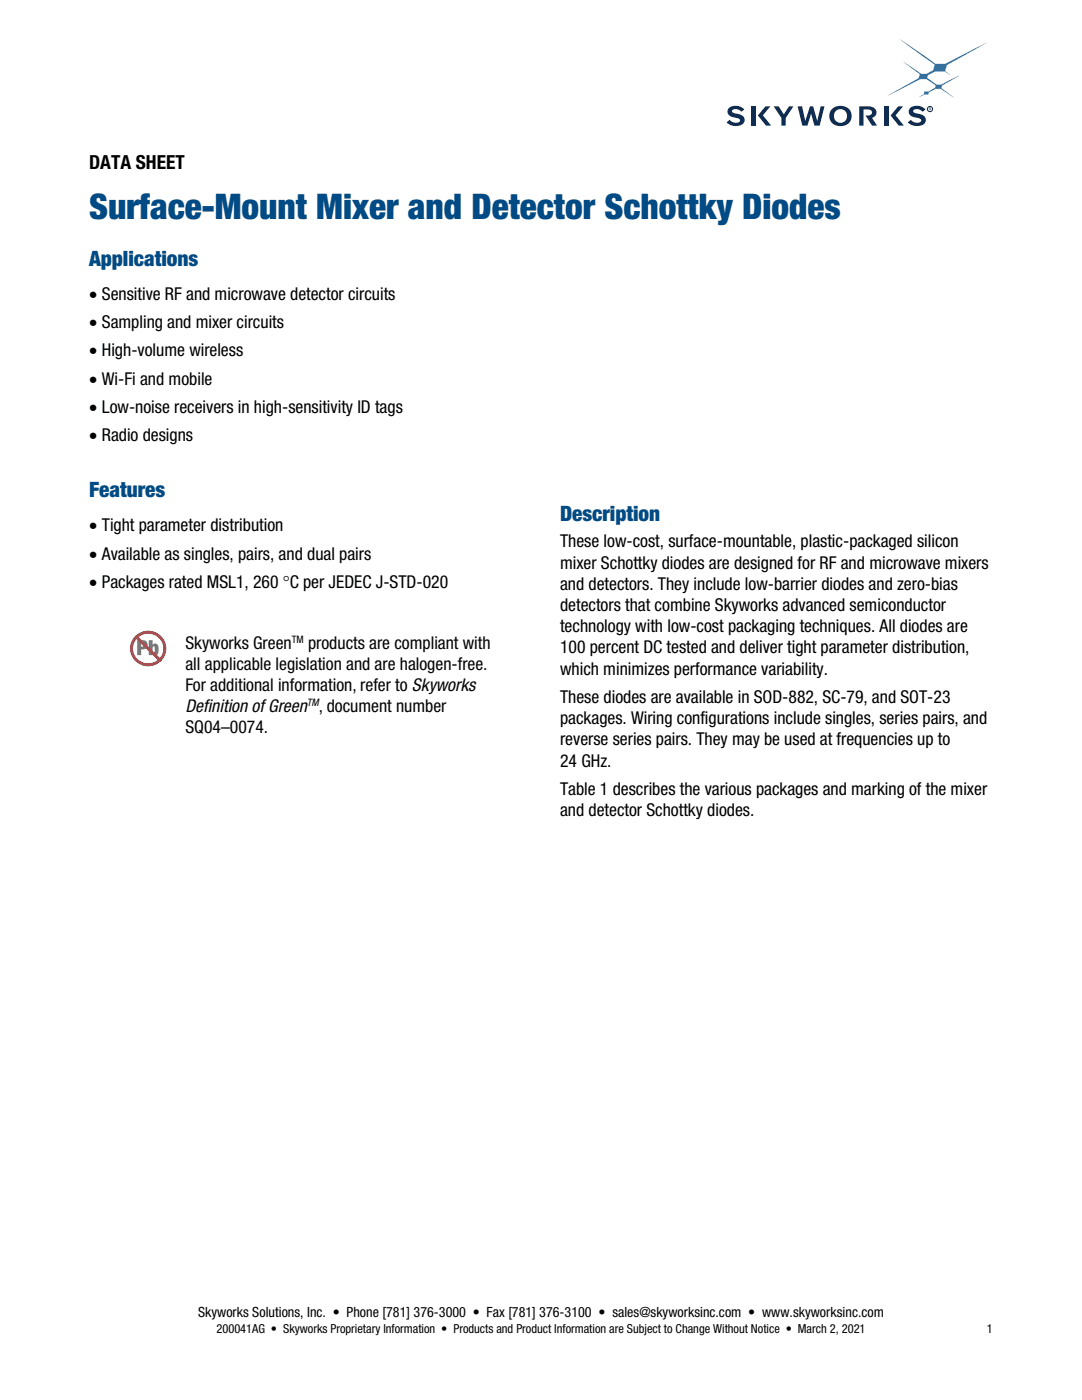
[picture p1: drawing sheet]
<svg xmlns="http://www.w3.org/2000/svg" width="216mm" height="279mm" viewBox="0 0 216 279" stroke-linecap="round" stroke-linejoin="round" font-family="sans-serif">
<defs><g id="words">
<text font-size="7" fill="#004b85" x="17.8" y="43.6">Surface-Mount Mixer and Detector Schottky Diodes</text>
<g font-size="4.2" fill="#004b85">
<text x="17.8" y="53.1">Applications</text>
<text x="17.8" y="99.3">Features</text>
<text x="111.8" y="103.9">Description</text>
</g>
<text font-size="3.9" x="17.8" y="33.7">DATA SHEET</text>
<g font-size="3.5">
<text x="17.8" y="59.8">• Sensitive RF and microwave detector circuits</text>
<text x="17.8" y="65.5">• Sampling and mixer circuits</text>
<text x="17.8" y="71.1">• High-volume wireless</text>
<text x="17.8" y="76.8">• Wi-Fi and mobile</text>
<text x="17.8" y="82.4">• Low-noise receivers in high-sensitivity ID tags</text>
<text x="17.8" y="88.1">• Radio designs</text>
<text x="17.8" y="106">• Tight parameter distribution</text>
<text x="17.8" y="111.7">• Available as singles, pairs, and dual pairs</text>
<text x="111.8" y="109.2">These low-cost, surface-mountable, plastic-packaged silicon</text>
<text x="111.8" y="113.5">mixer Schottky diodes are designed for RF and microwave mixers</text>
<text x="17.8" y="117.3">• Packages rated MSL1, 260 °C per JEDEC J-STD-020</text>
<text x="111.8" y="117.7">and detectors. They include low-barrier diodes and zero-bias</text>
<text x="111.8" y="121.9">detectors that combine Skyworks advanced semiconductor</text>
<text x="111.8" y="126.2">technology with low-cost packaging techniques. All diodes are</text>
<text x="111.8" y="130.4">100 percent DC tested and deliver tight parameter distribution,</text>
<text x="111.8" y="134.6">which minimizes performance variability.</text>
<text x="111.8" y="140.3">These diodes are available in SOD-882, SC-79, and SOT-23</text>
<text x="111.8" y="144.5">packages. Wiring configurations include singles, series pairs, and</text>
<text x="111.8" y="148.8">reverse series pairs. They may be used at frequencies up to</text>
<text x="111.8" y="153">24 GHz.</text>
<text x="111.8" y="158.6">Table 1 describes the various packages and marking of the mixer</text>
<text x="111.8" y="162.9">and detector Schottky diodes.</text>
</g>
<g font-size="3.5" fill="#040503">
<text x="37" y="129.5">Skyworks Green</text>
<text x="61.5" y="129.5">products are compliant with</text>
<text x="37" y="133.7">all applicable legislation and are halogen-free.</text>
<text x="37" y="137.9">For additional information, refer to Skyworks</text>
<text x="37" y="142.1">Def</text>
<text x="40.5" y="142.1">inition of Green , document number</text>
<text x="37" y="146.4">SQ04–0074.</text>
</g>
<text font-size="2.8" x="39.5" y="262.8">Skyworks Solutions, Inc. • Phone [781] 376-3000 • Fax [781] 376-3100 • sales@skyworksinc.com • www.skyworksinc.com</text>
<g font-size="2.5">
<text x="43.2" y="266.1">200041AG • Skyworks Proprietary Information • Products and Product Information are Subject to Change Without Notice • March 2, 2021</text>
<text x="196.9" y="266.1">1</text>
</g>
<g font-size="2.1" fill="#040503">
<text x="58.2" y="128.3">TM</text>
<text x="61.2" y="141">TM</text>
</g>
</g></defs>
<g fill="#0e2b51">
<path d="M159.2 21.2h.8l.7 3 .9-3h.6l.9 3 .7-3h.7l-1 3.9h-1l-.7-2.4-.7 2.4h-1z"/>
<path d="M171.4 21.2h1.9a1.25 1.25 0 0 1 1.4 .6 1.25 1.25 0 0 1-.2 1.5l-.5 .2 1 1.6h-1l-1.3-2.1h.1a.77 .77 0 0 0 .9 0 .77 .77 0 0 0 .3-.8 1.46 1.46 0 0 0-1.7-.4v3.3h-.9z"/>
<path d="M145.5 21.5a2.29 2.29 0 0 1 3 .4l-.6 .4a1.15 1.15 0 0 0-1.8-.1 1.37 1.37 0 0 0 1.2 .5 1.19 1.19 0 0 1 1.3 1.2 1.19 1.19 0 0 1-1.2 1.2 2.41 2.41 0 0 1-2.4-.7l.6-.5a1.44 1.44 0 0 0 2 .3l.1-.2a1.57 1.57 0 0 0-1.5-.6 1.09 1.09 0 0 1-1-.7 1.09 1.09 0 0 1 .3-1.2z"/>
<path d="M181.6 21.5a2.29 2.29 0 0 1 3.1 .4l-.6 .4a1.15 1.15 0 0 0-1.9-.1 1.37 1.37 0 0 0 1.2 .5 1.19 1.19 0 0 1 1.3 1.2 1.19 1.19 0 0 1-1.1 1.2 2.4 2.4 0 0 1-2.5-.7l.7-.5a1.44 1.44 0 0 0 2 .3v-.2a1.57 1.57 0 0 0-1.4-.6 1.09 1.09 0 0 1-1-.7 1.09 1.09 0 0 1 .2-1.2z"/>
<path d="M179.2 21.2h1l-1.5 1.8 1.7 2.1h-1.1l-1.6-2.1z"/>
<path d="M176.5 21.2h.9v3.9h-.9z"/>
<path d="M152.7 21.2h1l-1.5 1.8 1.7 2.1h-1l-1.7-2.1z"/>
<path d="M150 21.2h.9v3.9h-.9z"/>
<path d="M154.4 21.2h1l1 1.6 1-1.6h.9l-1.5 2.3v1.6h-.9v-1.6z"/>
<path d="M166.4 23.1a1.35 1.35 0 0 0 2.7 0 1.35 1.35 0 0 0-2.7 0zM166.1 21.7a2.22 2.22 0 0 1 2.8-.3 2.22 2.22 0 0 1 .8 2.8 2.29 2.29 0 0 1-2.5 .9 2.29 2.29 0 0 1-1.7-2v-.5z"/>
</g>
<path d="M179.6 7.9l7.1 4.8h1.9l8.3-4.2-8 4.5-.3 1.2 1.1 .8-1.1-.7h-2l-1.5 .7-.1 .5 1 .7a2.28 2.28 0 0 0 1.7 .7l3.7-1.8-3.4 2-.1 .5 2.4 1.9-2-1.3a1.95 1.95 0 0 0-2.6 .1l-.3 .1-.2 .5h-.7l-1.1 .5 .9-.6 .2-.5a3.3 3.3 0 0 0 2.1-.8l.1-.5-1.8-1.2h-1.3l-6.5 3.3 6.2-3.5 .2-.8-3.3-2.5 2.9 1.9a1.97 1.97 0 0 0 2.8 0l.3-.2 .3-1.1z" fill="#2887b4"/>
<path d="M185.4 21.5v.2l.3-.1zM185.3 21.5h.5v.2l-.2 .1 .3 .2-.4-.2-.2 .2z" fill="#0e2b51"/>
<circle cx="185.6" cy="21.8" r=".52" fill="none" stroke="#0d2b51" stroke-width=".2"/>
<circle cx="29.6" cy="129.4" r="3.3" fill="#fff"/>
<path d="M27 126.9a3.6 3.6 0 0 1 3.9-.8 3.6 3.6 0 0 1 2.3 3.3h-.6a3 3 0 0 0-3.4-3 3 3 0 0 0-2.5 3.9 3 3 0 0 0 4.3 1.7l.7-.5 .6-.7 .3-1.4h.6a3.6 3.6 0 0 1-5 3.3 3.6 3.6 0 0 1-1.2-5.8z" fill="#ee292e"/>
<path d="M27.4 127.8h1.2a.95 .95 0 0 1 .8 1.1 .95 .95 0 0 1-1.2 .7v1.1h-.8z" fill="#77787c"/>
<path d="M28.2 128.3a.37 .37 0 0 1 .4 .4 .37 .37 0 0 1-.4 .4z" fill="#fff"/>
<path d="M29.7 127.8h.7l.1 .9a.57 .57 0 0 1 1 0l.2 .9a.97 .97 0 0 1-.7 1.2h-.3l-.3-.4v.3h-.7z" fill="#77787c"/>
<path d="M30.5 129h.2a1.02 1.02 0 0 1 0 1.2 .9 .9 0 0 1-.2-1.2z" fill="#fff"/>
<path d="M27 126.9h.4l4.7 4.6a.3 .3 0 0 1 0 .4 .3 .3 0 0 1-.4 0l-4.7-4.5z" fill="#ee292e"/>
<use href="#words"/>
</svg>
